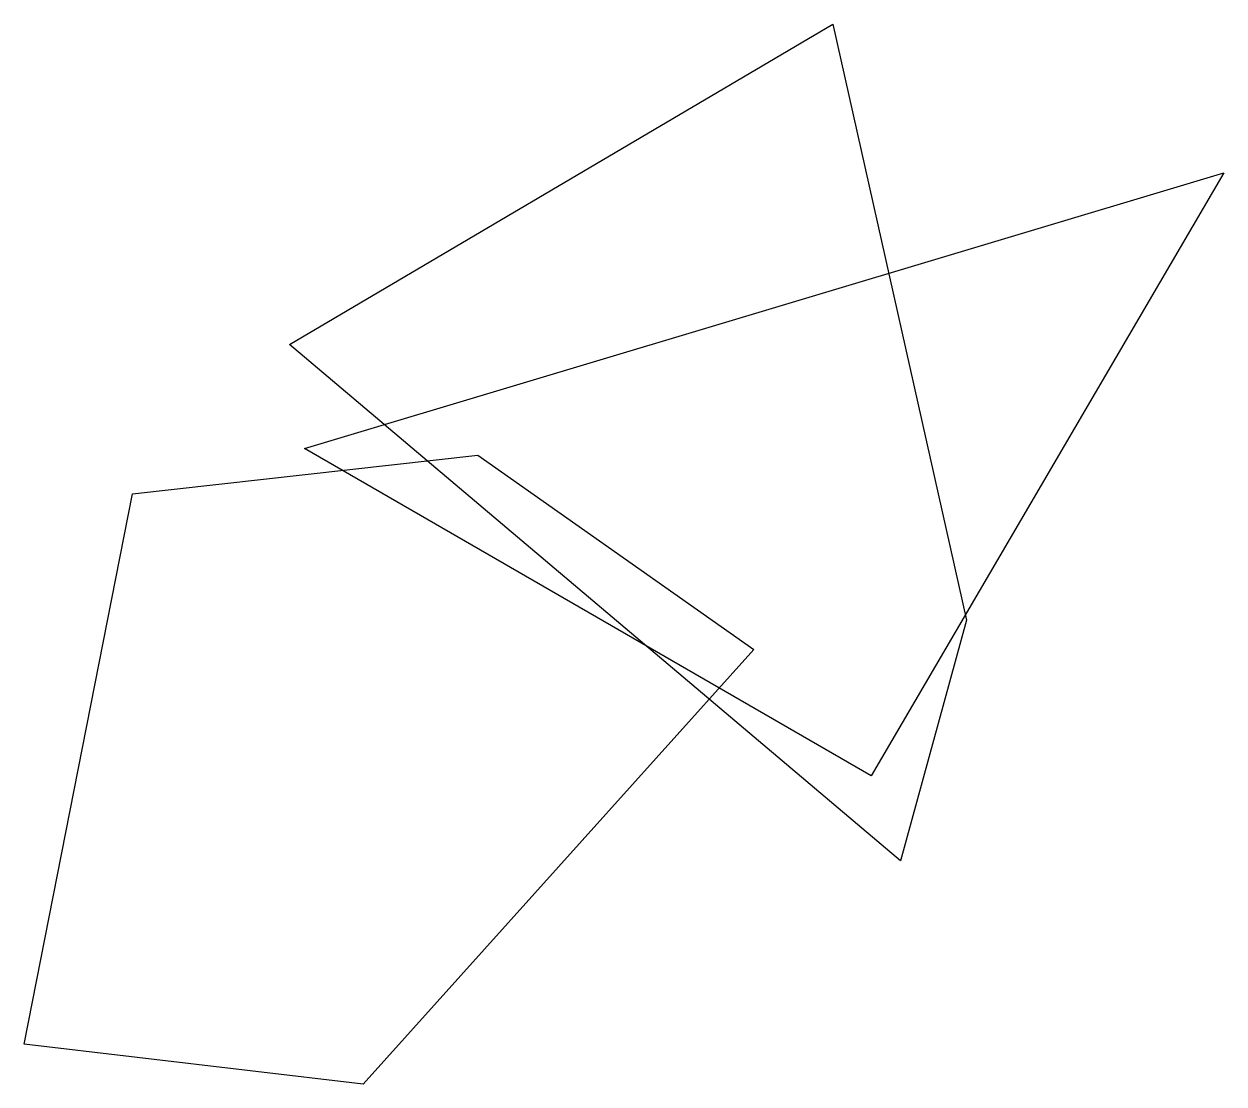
# Model space of a CAD drawing. Extents: x -2.07 to 1.33, y -1.23 to 1.77.
import ezdxf

# ---------------------------------------------------------------- set-up
doc = ezdxf.new("R2010")
doc.units = 0

msp = doc.modelspace()

# ---------------------------------------------------------------- linework, layer by layer
at = {"layer": 'OUTLINE_nt', "linetype": 'CONTINUOUS'}
msp.add_polyline3d([(0.4156, -0.5992, 0), (-1.3168, 0.8652, 0), (0.2245, 1.7739, 0), (0.6034, 0.083, 0), (0.4156, -0.5992, 0)], close=True, dxfattribs=at)
at = {"layer": 'OUTLINE_ot', "linetype": 'CONTINUOUS'}
msp.add_polyline3d([(0.3325, -0.3576, 0), (-1.2748, 0.5699, 0), (1.3337, 1.3519, 0), (0.3325, -0.3576, 0)], close=True, dxfattribs=at)
at = {"layer": 'OUTLINE_q', "linetype": 'CONTINUOUS'}
msp.add_polyline3d([(-1.1079, -1.2318, 0), (-2.0703, -1.1188, 0), (-1.7627, 0.4413, 0), (-0.783, 0.5514, 0), (0, 0, 0), (-1.1079, -1.2318, 0)], close=True, dxfattribs=at)

doc.saveas('drawing.dxf')
